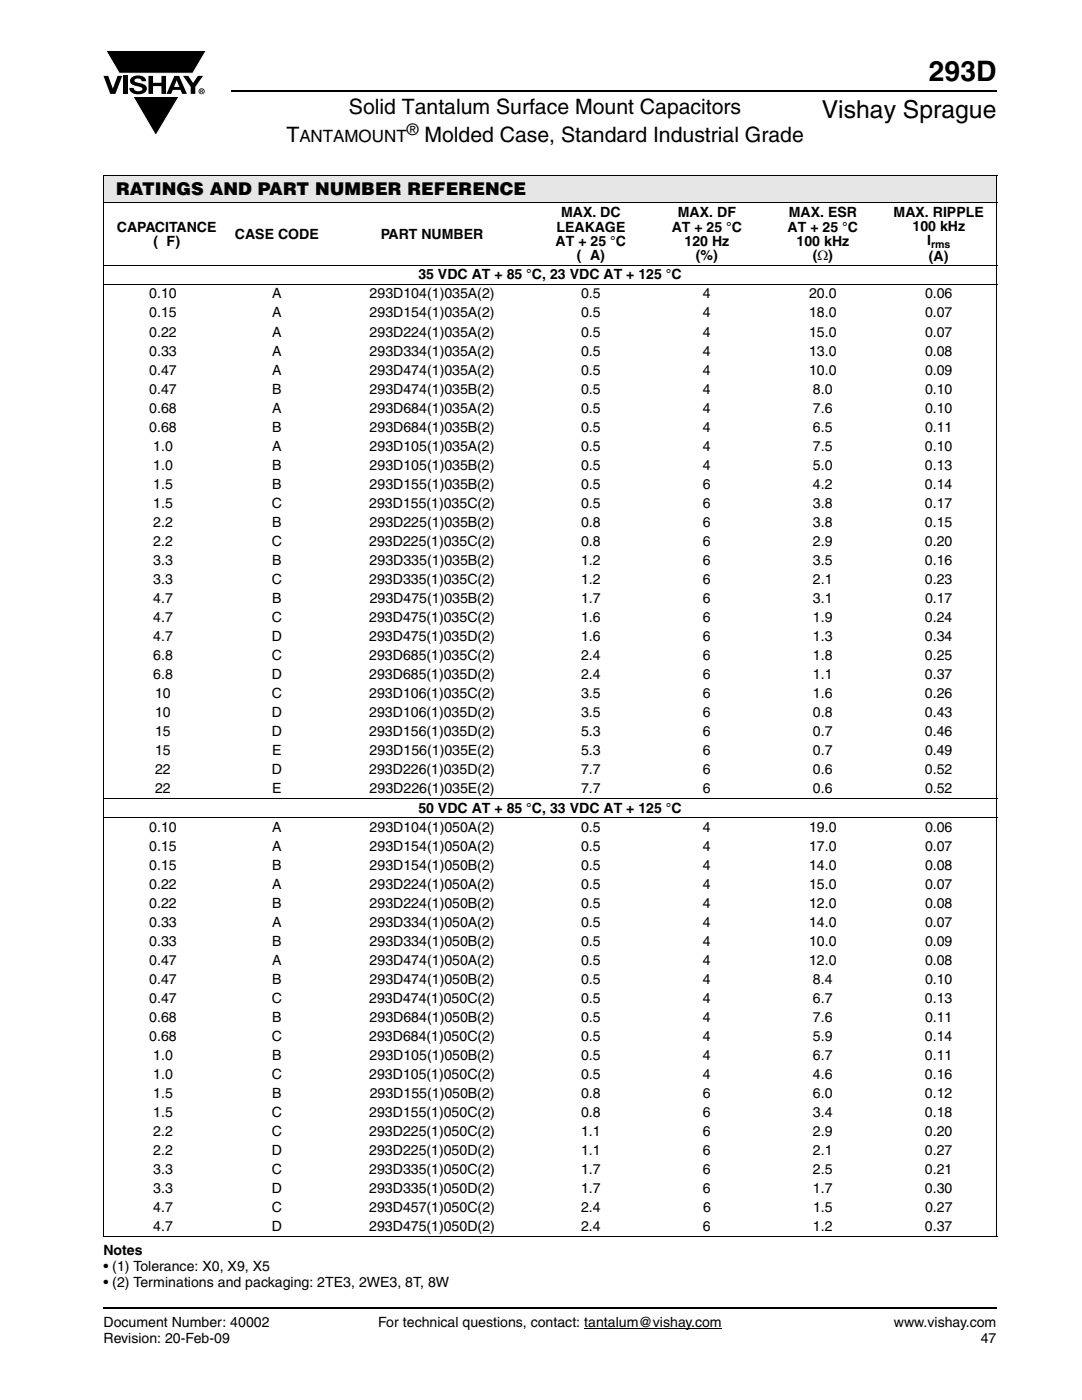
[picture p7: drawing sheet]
<svg xmlns="http://www.w3.org/2000/svg" width="216mm" height="279mm" viewBox="0 0 216 279" stroke-linecap="round" stroke-linejoin="round" font-family="sans-serif">
<defs><g id="words">
<text font-size="5.6" x="185.4" y="16.1">293D</text>
<text font-size="4.9" x="164" y="23.6">Vishay Sprague</text>
<g font-size="4.2">
<text x="69.6" y="22.8">Solid Tantalum Surface Mount Capacitors</text>
<text x="57.1" y="28.3">T</text>
<text x="84.7" y="28.3">Molded Case, Standard Industrial Grade</text>
</g>
<text font-size="3.5" x="23.2" y="38.9">RATINGS AND PART NUMBER REFERENCE</text>
<text font-size="3.4" x="59.7" y="28.3">ANTAMOUNT</text>
<text font-size="3.2" x="81.2" y="27">®</text>
<g font-size="2.8">
<text x="23.3" y="46.2">CAPACITANCE</text>
<text x="46.9" y="47.6">CASE CODE</text>
<text x="76" y="47.6">PART NUMBER</text>
<text x="111" y="46.2">LEAKAGE</text>
<text x="112" y="43.4">MAX. DC</text>
<text x="134" y="46.2">AT + 25 °C</text>
<text x="135.3" y="43.4">MAX. DF</text>
<text x="157.2" y="46.2">AT + 25 °C</text>
<text x="157.4" y="43.4">MAX. ESR</text>
<text x="178.3" y="43.3">MAX. RIPPLE</text>
<text x="182.1" y="46.1">100 kHz</text>
<text x="30.6" y="49">( F)</text>
<text x="110.9" y="49">AT + 25 °C</text>
<text x="115.1" y="51.9">( A)</text>
<text x="136.6" y="49">120 Hz</text>
<text x="138.9" y="51.9">(%)</text>
<text x="158.9" y="49">100 kHz</text>
<text x="162.2" y="51.9">(Ω)</text>
<text x="185" y="48.9">I</text>
<text x="185.4" y="52">(A)</text>
<text x="29.8" y="59.5">0.10</text>
<text x="54.3" y="59.5">A</text>
<text x="73.8" y="59.5">293D104(1)035A(2)</text>
<text x="83.5" y="55.8">35 VDC AT + 85 °C, 23 VDC AT + 125 °C</text>
<text x="116" y="59.5">0.5</text>
<text x="140.3" y="59.5">4</text>
<text x="161.4" y="59.5">20.0</text>
<text x="184.6" y="59.5">0.06</text>
<text x="29.8" y="63.4">0.15</text>
<text x="54.3" y="63.4">A</text>
<text x="73.8" y="63.4">293D154(1)035A(2)</text>
<text x="116" y="63.4">0.5</text>
<text x="140.3" y="63.4">4</text>
<text x="161.4" y="63.4">18.0</text>
<text x="184.6" y="63.4">0.07</text>
<text x="29.8" y="67.2">0.22</text>
<text x="29.8" y="71">0.33</text>
<text x="54.3" y="67.2">A</text>
<text x="54.3" y="71">A</text>
<text x="73.8" y="67.2">293D224(1)035A(2)</text>
<text x="73.8" y="71">293D334(1)035A(2)</text>
<text x="116" y="67.2">0.5</text>
<text x="116" y="71">0.5</text>
<text x="140.3" y="67.2">4</text>
<text x="140.3" y="71">4</text>
<text x="161.4" y="67.2">15.0</text>
<text x="161.4" y="71">13.0</text>
<text x="184.6" y="67.2">0.07</text>
<text x="184.6" y="71">0.08</text>
<text x="29.8" y="74.8">0.47</text>
<text x="54.3" y="74.8">A</text>
<text x="73.8" y="74.8">293D474(1)035A(2)</text>
<text x="116" y="74.8">0.5</text>
<text x="140.3" y="74.8">4</text>
<text x="161.4" y="74.8">10.0</text>
<text x="184.6" y="74.8">0.09</text>
<text x="29.8" y="78.5">0.47</text>
<text x="29.8" y="82.4">0.68</text>
<text x="54.3" y="78.5">B</text>
<text x="54.3" y="82.4">A</text>
<text x="73.8" y="78.5">293D474(1)035B(2)</text>
<text x="73.8" y="82.4">293D684(1)035A(2)</text>
<text x="116" y="78.5">0.5</text>
<text x="116" y="82.4">0.5</text>
<text x="140.3" y="78.5">4</text>
<text x="140.3" y="82.4">4</text>
<text x="162.2" y="78.5">8.0</text>
<text x="162.2" y="82.4">7.6</text>
<text x="184.6" y="78.5">0.10</text>
<text x="184.6" y="82.4">0.10</text>
<text x="29.8" y="86.1">0.68</text>
<text x="30.6" y="90">1.0</text>
<text x="54.3" y="86.1">B</text>
<text x="54.3" y="90">A</text>
<text x="73.8" y="86.1">293D684(1)035B(2)</text>
<text x="73.8" y="90">293D105(1)035A(2)</text>
<text x="116" y="90">0.5</text>
<text x="116" y="86.1">0.5</text>
<text x="140.3" y="90">4</text>
<text x="140.3" y="86.1">4</text>
<text x="162.2" y="90">7.5</text>
<text x="162.2" y="86.1">6.5</text>
<text x="184.6" y="90">0.10</text>
<text x="184.6" y="86.1">0.11</text>
<text x="30.6" y="93.7">1.0</text>
<text x="54.3" y="93.7">B</text>
<text x="73.8" y="93.7">293D105(1)035B(2)</text>
<text x="116" y="93.7">0.5</text>
<text x="140.3" y="93.7">4</text>
<text x="162.2" y="93.7">5.0</text>
<text x="184.6" y="93.7">0.13</text>
<text x="30.6" y="97.6">1.5</text>
<text x="30.6" y="101.3">1.5</text>
<text x="54.2" y="101.3">C</text>
<text x="54.3" y="97.6">B</text>
<text x="73.7" y="101.3">293D155(1)035C(2)</text>
<text x="73.8" y="97.6">293D155(1)035B(2)</text>
<text x="115.9" y="101.3">0.5</text>
<text x="116" y="97.6">0.5</text>
<text x="140.3" y="101.3">6</text>
<text x="140.3" y="97.6">6</text>
<text x="162.2" y="101.3">3.8</text>
<text x="162.2" y="97.6">4.2</text>
<text x="184.6" y="101.3">0.17</text>
<text x="184.6" y="97.6">0.14</text>
<text x="30.6" y="105.2">2.2</text>
<text x="54.3" y="105.2">B</text>
<text x="73.8" y="105.2">293D225(1)035B(2)</text>
<text x="116" y="105.2">0.8</text>
<text x="140.3" y="105.2">6</text>
<text x="162.2" y="105.2">3.8</text>
<text x="184.6" y="105.2">0.15</text>
<text x="30.6" y="108.9">2.2</text>
<text x="30.6" y="112.8">3.3</text>
<text x="54.2" y="108.9">C</text>
<text x="54.3" y="112.8">B</text>
<text x="73.7" y="108.9">293D225(1)035C(2)</text>
<text x="73.8" y="112.8">293D335(1)035B(2)</text>
<text x="115.9" y="108.9">0.8</text>
<text x="116" y="112.8">1.2</text>
<text x="140.3" y="108.9">6</text>
<text x="140.3" y="112.8">6</text>
<text x="162.2" y="108.9">2.9</text>
<text x="162.2" y="112.8">3.5</text>
<text x="184.6" y="108.9">0.20</text>
<text x="184.6" y="112.8">0.16</text>
<text x="30.6" y="116.5">3.3</text>
<text x="54.2" y="116.5">C</text>
<text x="73.7" y="116.5">293D335(1)035C(2)</text>
<text x="115.9" y="116.5">1.2</text>
<text x="140.3" y="116.5">6</text>
<text x="162.2" y="116.5">2.1</text>
<text x="184.6" y="116.5">0.23</text>
<text x="30.6" y="120.4">4.7</text>
<text x="30.6" y="124.2">4.7</text>
<text x="54.2" y="124.2">C</text>
<text x="54.3" y="120.4">B</text>
<text x="73.7" y="124.2">293D475(1)035C(2)</text>
<text x="73.8" y="120.4">293D475(1)035B(2)</text>
<text x="115.9" y="124.2">1.6</text>
<text x="116" y="120.4">1.7</text>
<text x="140.3" y="124.2">6</text>
<text x="140.3" y="120.4">6</text>
<text x="162.2" y="124.2">1.9</text>
<text x="162.2" y="120.4">3.1</text>
<text x="184.6" y="124.2">0.24</text>
<text x="184.6" y="120.4">0.17</text>
<text x="30.6" y="128">4.7</text>
<text x="30.6" y="131.8">6.8</text>
<text x="54.2" y="128">D</text>
<text x="54.2" y="131.8">C</text>
<text x="73.7" y="128">293D475(1)035D(2)</text>
<text x="73.7" y="131.8">293D685(1)035C(2)</text>
<text x="115.9" y="128">1.6</text>
<text x="115.9" y="131.8">2.4</text>
<text x="140.3" y="128">6</text>
<text x="140.3" y="131.8">6</text>
<text x="162.2" y="128">1.3</text>
<text x="162.2" y="131.8">1.8</text>
<text x="184.6" y="128">0.34</text>
<text x="184.6" y="131.8">0.25</text>
<text x="30.6" y="135.6">6.8</text>
<text x="54.2" y="135.6">D</text>
<text x="73.7" y="135.6">293D685(1)035D(2)</text>
<text x="115.9" y="135.6">2.4</text>
<text x="140.3" y="135.6">6</text>
<text x="162.2" y="135.6">1.1</text>
<text x="184.6" y="135.6">0.37</text>
<text x="30.9" y="139.4">10</text>
<text x="30.9" y="143.2">10</text>
<text x="54.2" y="139.4">C</text>
<text x="54.2" y="143.2">D</text>
<text x="73.7" y="139.4">293D106(1)035C(2)</text>
<text x="73.7" y="143.2">293D106(1)035D(2)</text>
<text x="115.9" y="139.4">3.5</text>
<text x="115.9" y="143.2">3.5</text>
<text x="140.3" y="139.4">6</text>
<text x="140.3" y="143.2">6</text>
<text x="162.2" y="139.4">1.6</text>
<text x="162.2" y="143.2">0.8</text>
<text x="184.6" y="139.4">0.26</text>
<text x="184.6" y="143.2">0.43</text>
<text x="30.9" y="147">15</text>
<text x="54.2" y="147">D</text>
<text x="73.7" y="147">293D156(1)035D(2)</text>
<text x="115.9" y="147">5.3</text>
<text x="140.3" y="147">6</text>
<text x="162.2" y="147">0.7</text>
<text x="184.6" y="147">0.46</text>
<text x="30.9" y="150.8">15</text>
<text x="30.9" y="154.6">22</text>
<text x="54.2" y="154.6">D</text>
<text x="54.3" y="150.8">E</text>
<text x="73.7" y="154.6">293D226(1)035D(2)</text>
<text x="73.8" y="150.8">293D156(1)035E(2)</text>
<text x="115.9" y="154.6">7.7</text>
<text x="116" y="150.8">5.3</text>
<text x="140.3" y="154.6">6</text>
<text x="140.3" y="150.8">6</text>
<text x="162.2" y="154.6">0.6</text>
<text x="162.2" y="150.8">0.7</text>
<text x="184.6" y="154.6">0.52</text>
<text x="184.6" y="150.8">0.49</text>
<text x="30.9" y="158.3">22</text>
<text x="54.3" y="158.3">E</text>
<text x="73.8" y="158.3">293D226(1)035E(2)</text>
<text x="116" y="158.3">7.7</text>
<text x="140.3" y="158.3">6</text>
<text x="162.2" y="158.3">0.6</text>
<text x="184.6" y="158.3">0.52</text>
<text x="29.8" y="165.9">0.10</text>
<text x="54.3" y="165.9">A</text>
<text x="73.8" y="165.9">293D104(1)050A(2)</text>
<text x="83.5" y="162.2">50 VDC AT + 85 °C, 33 VDC AT + 125 °C</text>
<text x="116" y="165.9">0.5</text>
<text x="140.3" y="165.9">4</text>
<text x="161.4" y="165.9">19.0</text>
<text x="184.6" y="165.9">0.06</text>
<text x="29.8" y="169.8">0.15</text>
<text x="29.8" y="173.6">0.15</text>
<text x="54.3" y="169.8">A</text>
<text x="54.3" y="173.6">B</text>
<text x="73.8" y="169.8">293D154(1)050A(2)</text>
<text x="73.8" y="173.6">293D154(1)050B(2)</text>
<text x="116" y="169.8">0.5</text>
<text x="116" y="173.6">0.5</text>
<text x="140.3" y="169.8">4</text>
<text x="140.3" y="173.6">4</text>
<text x="161.4" y="169.8">17.0</text>
<text x="161.4" y="173.6">14.0</text>
<text x="184.6" y="169.8">0.07</text>
<text x="184.6" y="173.6">0.08</text>
<text x="29.8" y="177.4">0.22</text>
<text x="54.3" y="177.4">A</text>
<text x="73.8" y="177.4">293D224(1)050A(2)</text>
<text x="116" y="177.4">0.5</text>
<text x="140.3" y="177.4">4</text>
<text x="161.4" y="177.4">15.0</text>
<text x="184.6" y="177.4">0.07</text>
<text x="29.8" y="181.2">0.22</text>
<text x="29.8" y="185">0.33</text>
<text x="54.3" y="181.2">B</text>
<text x="54.3" y="185">A</text>
<text x="73.8" y="181.2">293D224(1)050B(2)</text>
<text x="73.8" y="185">293D334(1)050A(2)</text>
<text x="116" y="181.2">0.5</text>
<text x="116" y="185">0.5</text>
<text x="140.3" y="181.2">4</text>
<text x="140.3" y="185">4</text>
<text x="161.4" y="181.2">12.0</text>
<text x="161.4" y="185">14.0</text>
<text x="184.6" y="181.2">0.08</text>
<text x="184.6" y="185">0.07</text>
<text x="29.8" y="188.8">0.33</text>
<text x="54.3" y="188.8">B</text>
<text x="73.8" y="188.8">293D334(1)050B(2)</text>
<text x="116" y="188.8">0.5</text>
<text x="140.3" y="188.8">4</text>
<text x="161.4" y="188.8">10.0</text>
<text x="184.6" y="188.8">0.09</text>
<text x="29.8" y="192.6">0.47</text>
<text x="29.8" y="196.4">0.47</text>
<text x="54.3" y="192.6">A</text>
<text x="54.3" y="196.4">B</text>
<text x="73.8" y="192.6">293D474(1)050A(2)</text>
<text x="73.8" y="196.4">293D474(1)050B(2)</text>
<text x="116" y="192.6">0.5</text>
<text x="116" y="196.4">0.5</text>
<text x="140.3" y="192.6">4</text>
<text x="140.3" y="196.4">4</text>
<text x="161.4" y="192.6">12.0</text>
<text x="162.2" y="196.4">8.4</text>
<text x="184.6" y="192.6">0.08</text>
<text x="184.6" y="196.4">0.10</text>
<text x="29.8" y="200.2">0.47</text>
<text x="29.8" y="204">0.68</text>
<text x="54.2" y="200.2">C</text>
<text x="54.3" y="204">B</text>
<text x="73.7" y="200.2">293D474(1)050C(2)</text>
<text x="73.8" y="204">293D684(1)050B(2)</text>
<text x="115.9" y="200.2">0.5</text>
<text x="116" y="204">0.5</text>
<text x="140.3" y="200.2">4</text>
<text x="140.3" y="204">4</text>
<text x="162.2" y="200.2">6.7</text>
<text x="162.2" y="204">7.6</text>
<text x="184.6" y="200.2">0.13</text>
<text x="184.6" y="204">0.11</text>
<text x="29.8" y="207.8">0.68</text>
<text x="54.2" y="207.8">C</text>
<text x="73.7" y="207.8">293D684(1)050C(2)</text>
<text x="115.9" y="207.8">0.5</text>
<text x="140.3" y="207.8">4</text>
<text x="162.2" y="207.8">5.9</text>
<text x="184.6" y="207.8">0.14</text>
<text x="30.6" y="211.6">1.0</text>
<text x="30.6" y="215.4">1.0</text>
<text x="54.2" y="215.4">C</text>
<text x="54.3" y="211.6">B</text>
<text x="73.7" y="215.4">293D105(1)050C(2)</text>
<text x="73.8" y="211.6">293D105(1)050B(2)</text>
<text x="115.9" y="215.4">0.5</text>
<text x="116" y="211.6">0.5</text>
<text x="140.3" y="215.4">4</text>
<text x="140.3" y="211.6">4</text>
<text x="162.2" y="215.4">4.6</text>
<text x="162.2" y="211.6">6.7</text>
<text x="184.6" y="215.4">0.16</text>
<text x="184.6" y="211.6">0.11</text>
<text x="30.6" y="219.2">1.5</text>
<text x="54.3" y="219.2">B</text>
<text x="73.8" y="219.2">293D155(1)050B(2)</text>
<text x="116" y="219.2">0.8</text>
<text x="140.3" y="219.2">6</text>
<text x="162.2" y="219.2">6.0</text>
<text x="184.6" y="219.2">0.12</text>
<text x="30.6" y="223">1.5</text>
<text x="30.6" y="226.8">2.2</text>
<text x="54.2" y="223">C</text>
<text x="54.2" y="226.8">C</text>
<text x="73.7" y="223">293D155(1)050C(2)</text>
<text x="73.7" y="226.8">293D225(1)050C(2)</text>
<text x="115.9" y="223">0.8</text>
<text x="115.9" y="226.8">1.1</text>
<text x="140.3" y="223">6</text>
<text x="140.3" y="226.8">6</text>
<text x="162.2" y="223">3.4</text>
<text x="162.2" y="226.8">2.9</text>
<text x="184.6" y="223">0.18</text>
<text x="184.6" y="226.8">0.20</text>
<text x="30.6" y="230.6">2.2</text>
<text x="54.2" y="230.6">D</text>
<text x="73.7" y="230.6">293D225(1)050D(2)</text>
<text x="115.9" y="230.6">1.1</text>
<text x="140.3" y="230.6">6</text>
<text x="162.2" y="230.6">2.1</text>
<text x="184.6" y="230.6">0.27</text>
<text x="30.6" y="234.4">3.3</text>
<text x="30.6" y="238.2">3.3</text>
<text x="54.2" y="234.4">C</text>
<text x="54.2" y="238.2">D</text>
<text x="73.7" y="234.4">293D335(1)050C(2)</text>
<text x="73.7" y="238.2">293D335(1)050D(2)</text>
<text x="115.9" y="234.4">1.7</text>
<text x="115.9" y="238.2">1.7</text>
<text x="140.3" y="234.4">6</text>
<text x="140.3" y="238.2">6</text>
<text x="162.2" y="234.4">2.5</text>
<text x="162.2" y="238.2">1.7</text>
<text x="184.6" y="234.4">0.21</text>
<text x="184.6" y="238.2">0.30</text>
<text x="30.6" y="242">4.7</text>
<text x="30.6" y="245.8">4.7</text>
<text x="54.2" y="245.8">D</text>
<text x="54.2" y="242">C</text>
<text x="73.7" y="242">293D457(1)050C(2)</text>
<text x="73.7" y="245.8">293D475(1)050D(2)</text>
<text x="115.9" y="245.8">2.4</text>
<text x="116" y="242">2.4</text>
<text x="140.3" y="245.8">6</text>
<text x="140.3" y="242">6</text>
<text x="162.2" y="245.8">1.2</text>
<text x="162.2" y="242">1.5</text>
<text x="184.6" y="245.8">0.37</text>
<text x="184.6" y="242">0.27</text>
<text x="20.6" y="250.5">Notes</text>
<text x="20.6" y="253.7">• (1) Tolerance: X0, X9, X5</text>
<text x="20.6" y="256.8">• (2) Terminations and packaging: 2TE3, 2WE3, 8T, 8W</text>
<text x="20.6" y="268.1">Revision: 20-Feb-09</text>
<text x="20.6" y="264.9">Document Number: 40002</text>
<text x="75.5" y="264.9">For technical questions, contact: tantalum@vishay.com</text>
<text x="178.4" y="264.9">www.vishay.com</text>
<text x="195.7" y="268.1">47</text>
</g>
<text font-size="2.1" x="185.8" y="49.4">rms</text>
</g></defs>
<g fill="#000">
<path d="M20.6 15.1h1l.9 2.6 1-2.6h.9l-1.4 3.6h-1zM21.1 10.1h20.1l-2.7 4.5h-14.7zM24.6 15.1h.9v3.6h-.9zM26.3 15.4a2.1 2.1 0 0 1 2.8 .4l.1 .4h-.9a.79 .79 0 0 0-.7-.5 .79 .79 0 0 0-.8 .4l.3 .3 1 .2a1.08 1.08 0 0 1 1.2 1 1.08 1.08 0 0 1-1.1 1.2 1.73 1.73 0 0 1-2.4-1.3h.9a.96 .96 0 0 0 .8 .7 .96 .96 0 0 0 .9-.4 1.31 1.31 0 0 0-1.2-.6 1.03 1.03 0 0 1-1.1-.6 1.03 1.03 0 0 1 .2-1.2zM29.6 15.1h.9v1.4h1.7v-1.4h.9v3.6h-.9v-1.5h-1.7v1.5h-.9zM26.5 19.3h9.2l-4.6 7.8zM36.5 15.1h1.1l.9 1.5 1-1.5h1l-1.5 2.3v1.3h-.9v-1.4z"/>
<path d="M35.3 16l-.6 1.3h1.1zM34.8 15.1h.9l1.6 3.6h-1l-.3-.8h-1.5l-.3 .8h-1z"/>
<path d="M40.1 18v.2l.2-.1v-.1zM40 17.9h.4l.1 .2-.2 .2 .2 .2-.3-.2-.1 .2h-.1zM39.8 18.2a.46 .46 0 0 0 .9 0 .46 .46 0 0 0-.9 0zM39.6 18.2a.6 .6 0 0 1 1.2 0 .6 .6 0 0 1-1.2 0z"/>
</g>
<path d="M21.1 10.1h20.1l-2.7 4.5h-14.7zM26.5 19.3h9.2l-4.6 7.8z" fill="none" stroke="#fff" stroke-width=".2"/>
<path d="M46.1 18.2h152.7M20.6 261h178.2" fill="none" stroke="#000" stroke-width=".36"/>
<path d="M116.6 265.1h27.4" fill="none" stroke="#000" stroke-width=".2"/>
<path d="M20.6 35h178.3v5.5h-178.3z" fill="#e6e6e6"/>
<path d="M20.6 35h178.4M20.6 35.1v211.6M198.9 35.1v211.6M20.6 40.5h178.4M20.6 52.9h178.4M20.6 56.7h178.4M20.6 159.3h178.4M20.6 163.2h178.4M20.6 246.7h178.4" fill="none" stroke="#000" stroke-width=".2"/>
<use href="#words"/>
</svg>
